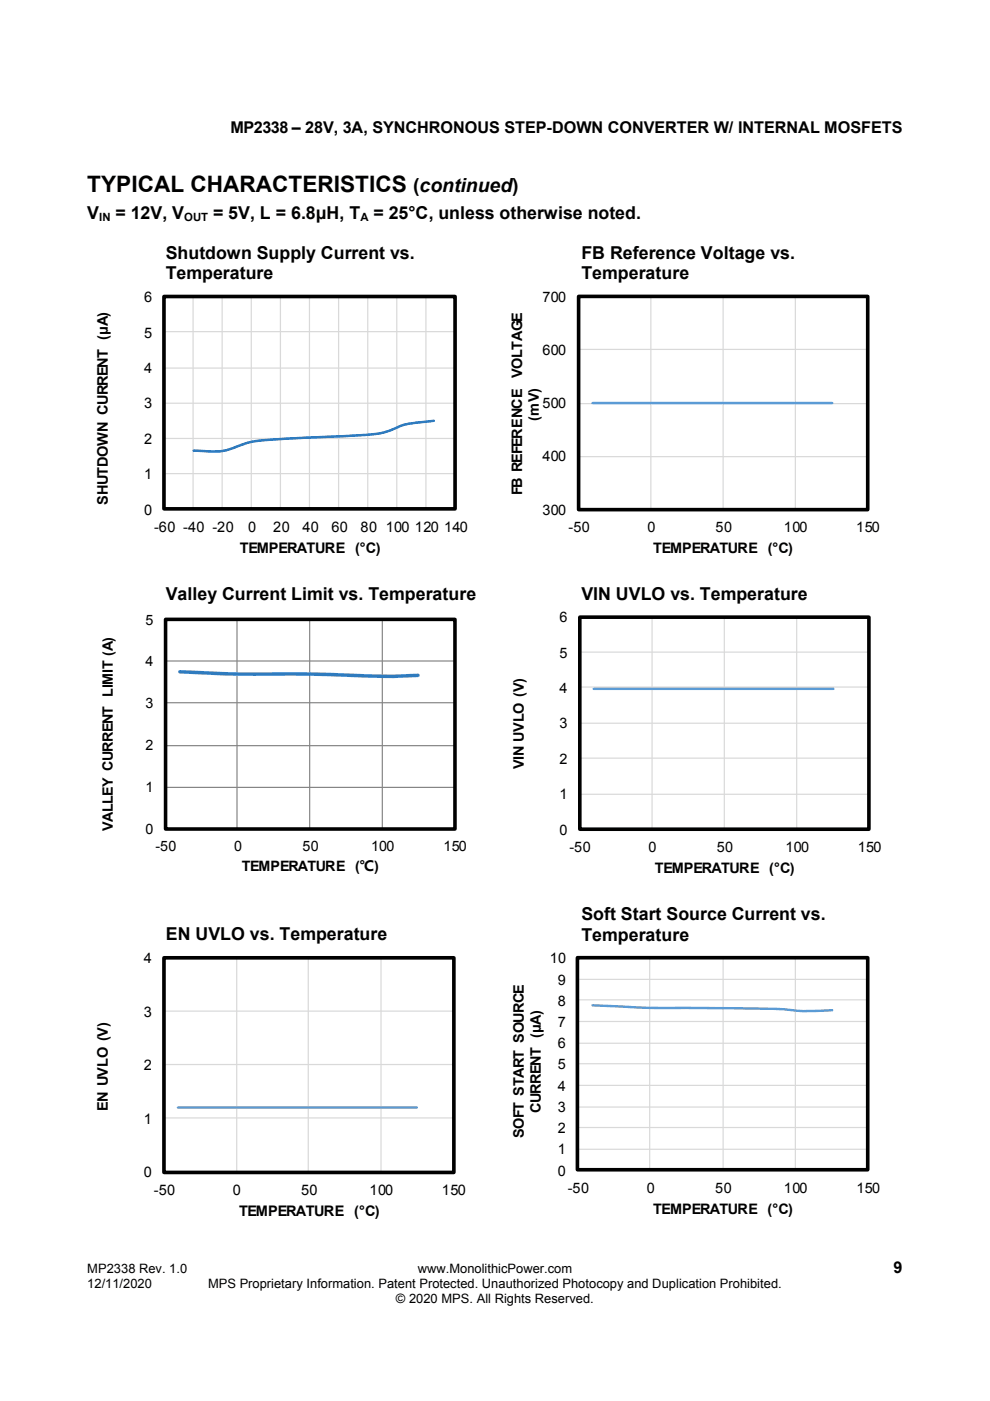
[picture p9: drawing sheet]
<svg xmlns="http://www.w3.org/2000/svg" width="210mm" height="297mm" viewBox="0 0 210 297" stroke-linecap="round" stroke-linejoin="round" font-family="sans-serif">
<defs><g id="words">
<text font-size="4.8" x="18.5" y="40.8">TYPICAL CHARACTERISTICS</text>
<text font-size="4.1" x="87.6" y="40.8">(continued)</text>
<g font-size="3.8">
<text x="18.5" y="46.4">V</text>
<text x="24.5" y="46.4">= 12V, V</text>
<text x="45.2" y="46.4">= 5V, L = 6.8μH, T</text>
<text x="79.2" y="46.4">= 25°C, unless otherwise noted.</text>
<text x="35.2" y="54.9">Shutdown Supply Current vs.</text>
<text x="35.2" y="59.2">Temperature</text>
<text x="123.3" y="54.9">FB Reference Voltage vs.</text>
<text x="123.3" y="59.2">Temperature</text>
<text x="35.2" y="127.2">Valley Current Limit vs. Temperature</text>
<text x="123.3" y="127.2">VIN UVLO vs. Temperature</text>
<text x="123.3" y="195.1">Soft Start Source Current vs.</text>
<text x="35.2" y="199.2">EN UVLO vs. Temperature</text>
<text x="123.3" y="199.4">Temperature</text>
</g>
<g font-size="3.4">
<text x="48.9" y="28.2">MP2338 – 28V, 3A, SYNCHRONOUS STEP-DOWN CONVERTER W/ INTERNAL MOSFETS</text>
<text x="189.5" y="269.9">9</text>
</g>
<g font-size="3.1">
<text x="30.5" y="64">6</text>
<text x="115.1" y="64.1">700</text>
<text x="30.5" y="71.6">5</text>
<text x="115.1" y="75.3">600</text>
<text x="30.5" y="79.1">4</text>
<text x="30.5" y="86.6">3</text>
<text x="114.3" y="89.2" transform="rotate(-90 114.3 89.2)">(mV)</text>
<text x="115.1" y="86.6">500</text>
<text x="30.5" y="94.1">2</text>
<text x="30.5" y="101.6">1</text>
<text x="115.1" y="97.8">400</text>
<text x="22.9" y="107" transform="rotate(-90 22.9 107)">SHUTDOWN CURRENT (μA)</text>
<text x="110.7" y="105" transform="rotate(-90 110.7 105)">FB REFERENCE VOLTAGE</text>
<text x="30.5" y="109.2">0</text>
<text x="32.7" y="112.8">-60 -40 -20</text>
<text x="52.6" y="112.8">0</text>
<text x="57.9" y="112.8">20</text>
<text x="64.1" y="112.8">40</text>
<text x="70.3" y="112.8">60</text>
<text x="76.5" y="112.8">80 100 120 140</text>
<text x="115.1" y="109.1">300</text>
<text x="120.6" y="112.8">-50</text>
<text x="137.3" y="112.8">0</text>
<text x="151.8" y="112.8">50</text>
<text x="166.3" y="112.8">100</text>
<text x="181.6" y="112.8">150</text>
<text x="50.9" y="117.3">TEMPERATURE (°C)</text>
<text x="138.6" y="117.2">TEMPERATURE (°C)</text>
<text x="118.7" y="131.9">6</text>
<text x="118.7" y="139.4">5</text>
<text x="118.7" y="146.9">4</text>
<text x="118.7" y="154.4">3</text>
<text x="118.7" y="161.9">2</text>
<text x="111.1" y="163.1" transform="rotate(-90 111.1 163.1)">VIN UVLO (V)</text>
<text x="118.7" y="169.4">1</text>
<text x="118.7" y="176.9">0</text>
<text x="120.8" y="180.6">-50</text>
<text x="137.5" y="180.6">0</text>
<text x="138.9" y="185">TEMPERATURE (°C)</text>
<text x="152.1" y="180.6">50</text>
<text x="166.6" y="180.6">100</text>
<text x="182" y="180.6">150</text>
<text x="30.5" y="204.3">4</text>
<text x="116.6" y="204.3">10</text>
<text x="118.3" y="208.7">9</text>
<text x="30.5" y="215.6">3</text>
<text x="118.3" y="213.3">8</text>
<text x="118.3" y="217.7">7</text>
<text x="30.5" y="226.9">2</text>
<text x="118.3" y="226.7">5</text>
<text x="118.3" y="222.3">6</text>
<text x="118.3" y="231.2">4</text>
<text x="22.9" y="235.5" transform="rotate(-90 22.9 235.5)">EN UVLO (V)</text>
<text x="30.5" y="238.3">1</text>
<text x="114.7" y="236" transform="rotate(-90 114.7 236)">CURRENT (μA)</text>
<text x="118.3" y="235.7">3</text>
<text x="111.1" y="241.3" transform="rotate(-90 111.1 241.3)">SOFT START SOURCE</text>
<text x="118.3" y="244.7">1</text>
<text x="118.3" y="240.2">2</text>
<text x="30.5" y="249.6">0</text>
<text x="118.3" y="249.2">0</text>
<text x="32.6" y="253.3">-50</text>
<text x="49.4" y="253.3">0</text>
<text x="50.7" y="257.8">TEMPERATURE (°C)</text>
<text x="63.9" y="253.3">50</text>
<text x="78.4" y="253.3">100</text>
<text x="93.7" y="253.3">150</text>
<text x="120.4" y="252.9">-50</text>
<text x="137.2" y="252.9">0</text>
<text x="138.6" y="257.3">TEMPERATURE (°C)</text>
<text x="151.7" y="252.9">50</text>
<text x="166.3" y="252.9">100</text>
<text x="181.7" y="252.9">150</text>
</g>
<g font-size="3">
<text x="30.9" y="132.4">5</text>
<text x="30.9" y="141.3">4</text>
<text x="30.9" y="150.2">3</text>
<text x="30.9" y="159.1">2</text>
<text x="30.9" y="168">1</text>
<text x="23.9" y="176.3" transform="rotate(-90 23.9 176.3)">VALLEY CURRENT LIMIT (A)</text>
<text x="30.9" y="176.9">0</text>
<text x="33" y="180.5">-50</text>
<text x="49.7" y="180.5">0</text>
<text x="51.3" y="184.7">TEMPERATURE (℃)</text>
<text x="64.2" y="180.5">50</text>
<text x="78.7" y="180.5">100</text>
<text x="94" y="180.5">150</text>
</g>
<g font-size="2.7">
<text x="18.5" y="269.9">MP2338 Rev. 1.0</text>
<text x="88.6" y="269.9">www.MonolithicPower.com</text>
<text x="18.5" y="273.2">12/11/2020</text>
<text x="44.1" y="273.2">MPS Proprietary Information. Patent Protected. Unauthorized Photocopy and Duplication Prohibited.</text>
<text x="84" y="276.3">© 2020 MPS. All Rights Reserved.</text>
</g>
<g font-size="2.4">
<text x="21" y="46.8">IN</text>
<text x="39.1" y="46.8">OUT</text>
<text x="76.5" y="46.8">A</text>
</g>
</g></defs>
<g fill="none" stroke="#d9d9d9" stroke-width=".26">
<path d="M34.8 78h61.7M34.8 70.3h61.7M41 62.9v45M47.1 62.9v45M53.3 62.9v45M59.5 62.9v45M65.6 62.9v45M71.8 62.9v45M78 62.9v45M84.2 62.9v45M90.3 62.9v45M122.7 74.1h61.3"/>
<path d="M122.7 62.8h61.3v45.3M138 62.8v45.3M153.4 62.8v45.3M168.7 62.8v45.3M34.8 93h61.7M34.8 85.5h61.7M122.7 96.8h61.3M122.7 85.6h61.3M34.8 100.4h61.7M34.8 107.9v-45h61.7v45M123 138.3h61.3M123 130.9h61.3v44.9"/>
<path d="M138.3 130.9v44.9M153.6 130.9v44.9M169 130.9v44.9M123 153.3h61.3M123 145.7h61.3M123 168.4h61.3M123 160.7h61.3M34.8 214.4h61.5M34.8 203.1h61.5v45.5M50.2 203.1v45.5M65.4 203.1v45.5M80.8 203.1v45.5"/>
<path d="M122.5 203.1h61.5v44.9M122.5 216.6h61.5M122.5 212h61.5M122.5 207.6h61.5M137.8 203.1v44.9M153.4 203.1v44.9M168.7 203.1v44.9M34.8 237h61.5M34.8 225.7h61.5M122.5 239.1h61.5M122.5 234.7h61.5M122.5 230.1h61.5"/>
<path d="M122.5 225.5h61.5M122.5 221.2h61.5M122.5 243.7h61.5"/>
</g>
<path d="M34.8 62.9h61.7v45h-61.7zM122.7 62.8h61.3v45.3h-61.3zM123 130.9h61.3v44.9h-61.3zM34.8 203.1h61.5v45.5h-61.5zM122.5 203.1h61.5v44.9h-61.5z" fill="none" stroke="#000" stroke-width=".77" stroke-linecap="butt"/>
<path d="M122.7 62.8v45.3h61.3M34.8 107.9h61.7M123 130.9v44.9h61.3M34.8 203.1v45.5h61.5M122.5 203.1v44.9h61.5" fill="none" stroke="#000" stroke-width=".26"/>
<path d="M92 89.2l-1.5 .2a18 18 0 0 0-7.9 1.9 35.6 35.6 0 0 1-9.7 1.2 223.2 223.2 0 0 0-19.5 1.2l-.8 .2a28.5 28.5 0 0 1-6.1 1.8l-5.4-.2" fill="none" stroke="#0070c0" stroke-width=".51"/>
<path d="M125.7 85.4h50.8M125.9 146h50.9M125.7 213.1l11.4 .6h9.7a343.3 343.3 0 0 1 21 .4l3.3 .3 5.4-.2M37.7 234.8h50.7" fill="none" stroke="#5b9bd5" stroke-width=".51"/>
<path d="M35.1 131.3h61.4v44.5h-61.4M50.3 131.3v44.5M65.7 131.3v44.5M81.1 131.3v44.5M35.1 158.1h61.4M35.1 149h61.4M35.1 140.1h61.4M35.1 166.9h61.4" fill="none" stroke="#868686" stroke-width=".25"/>
<path d="M35.1 131.3h61.4v44.5h-61.4z" fill="none" stroke="#000" stroke-width=".76" stroke-linecap="butt"/>
<path d="M35.1 131.3v44.5h61.4" fill="none" stroke="#000" stroke-width=".25"/>
<path d="M38.1 142.4l1.1 .1a350.1 350.1 0 0 0 26.5 .4l2.6 .1a188.6 188.6 0 0 0 20.4 .2" fill="none" stroke="#4a7ebb" stroke-width=".76"/>
<use href="#words"/>
</svg>
